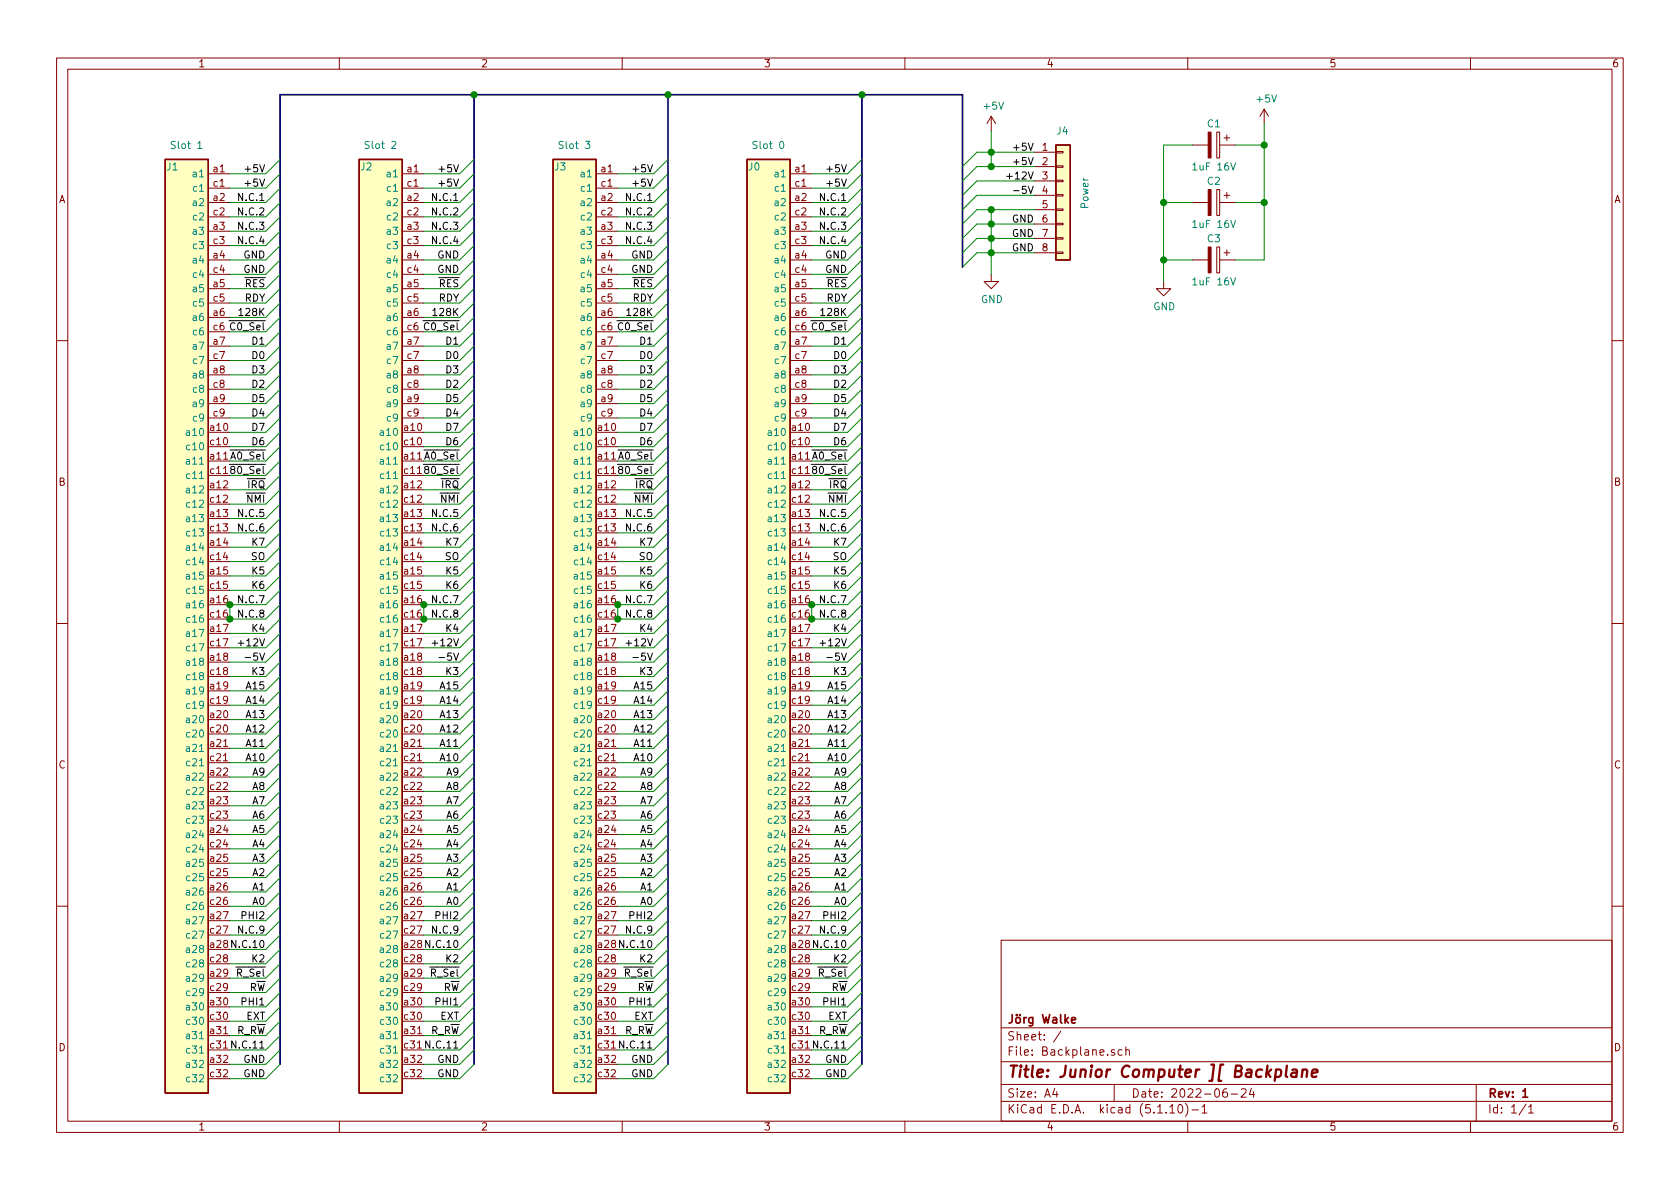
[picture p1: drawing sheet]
<svg xmlns="http://www.w3.org/2000/svg" width="297mm" height="210mm" viewBox="0 0 297 210" stroke-linecap="round" stroke-linejoin="round" font-family="sans-serif">
<defs><g id="words">
<text font-size="2.8" fill="#840000" x="178" y="190.5">Title: Junior Computer ][ Backplane</text>
<g font-size="2.1" fill="#840000">
<text x="178" y="184">Sheet: /</text>
<text x="178" y="181">Jörg Walke</text>
<text x="178" y="186.7">File: Backplane.sch</text>
<text x="178" y="196.9">KiCad E.D.A. kicad (5.1.10)-1</text>
<text x="178" y="194.1">Size: A4</text>
<text x="200" y="194.1">Date: 2022-06-24</text>
<text x="263" y="194.1">Rev: 1</text>
<text x="263" y="196.9">Id: 1/1</text>
</g>
<g font-size="1.8" fill="#840000">
<text x="35" y="11.9">1</text>
<text x="85" y="11.9">2</text>
<text x="135" y="11.9">3</text>
<text x="185" y="11.9">4</text>
<text x="235" y="11.9">5</text>
<text x="285" y="11.9">6</text>
<text x="184.3" y="26.7">1</text>
<text x="184.3" y="29.2">2</text>
<text x="10.4" y="35.9">A</text>
<text x="37.8" y="30.5">a1</text>
<text x="37.8" y="35.6">a2</text>
<text x="37.8" y="33">c1</text>
<text x="72.1" y="30.5">a1</text>
<text x="72.1" y="35.6">a2</text>
<text x="72.1" y="33">c1</text>
<text x="106.3" y="30.5">a1</text>
<text x="106.3" y="35.6">a2</text>
<text x="106.3" y="33">c1</text>
<text x="140.6" y="30.5">a1</text>
<text x="140.6" y="35.6">a2</text>
<text x="140.6" y="33">c1</text>
<text x="184.3" y="31.7">3</text>
<text x="184.3" y="34.3">4</text>
<text x="285.4" y="35.9">A</text>
<text x="37.8" y="40.6">a3</text>
<text x="37.8" y="38.1">c2</text>
<text x="72.1" y="40.6">a3</text>
<text x="72.1" y="38.1">c2</text>
<text x="106.3" y="40.6">a3</text>
<text x="106.3" y="38.1">c2</text>
<text x="140.6" y="40.6">a3</text>
<text x="140.6" y="38.1">c2</text>
<text x="184.3" y="36.8">5</text>
<text x="184.3" y="39.4">6</text>
<text x="184.3" y="41.9">7</text>
<text x="37.8" y="45.7">a4</text>
<text x="37.8" y="43.2">c3</text>
<text x="72.1" y="45.7">a4</text>
<text x="72.1" y="43.2">c3</text>
<text x="106.3" y="45.7">a4</text>
<text x="106.3" y="43.2">c3</text>
<text x="140.6" y="45.7">a4</text>
<text x="140.6" y="43.2">c3</text>
<text x="184.3" y="44.4">8</text>
<text x="37.8" y="50.8">a5</text>
<text x="37.8" y="48.3">c4</text>
<text x="37.8" y="53.3">c5</text>
<text x="72.1" y="50.8">a5</text>
<text x="72.1" y="48.3">c4</text>
<text x="72.1" y="53.3">c5</text>
<text x="106.3" y="50.8">a5</text>
<text x="106.3" y="48.3">c4</text>
<text x="106.3" y="53.3">c5</text>
<text x="140.6" y="50.8">a5</text>
<text x="140.6" y="48.3">c4</text>
<text x="140.6" y="53.3">c5</text>
<text x="37.8" y="55.9">a6</text>
<text x="37.8" y="58.4">c6</text>
<text x="72.1" y="55.9">a6</text>
<text x="72.1" y="58.4">c6</text>
<text x="106.3" y="55.9">a6</text>
<text x="106.3" y="58.4">c6</text>
<text x="140.6" y="55.9">a6</text>
<text x="140.6" y="58.4">c6</text>
<text x="37.8" y="61">a7</text>
<text x="37.8" y="63.5">c7</text>
<text x="72.1" y="61">a7</text>
<text x="72.1" y="63.5">c7</text>
<text x="106.3" y="61">a7</text>
<text x="106.3" y="63.5">c7</text>
<text x="140.6" y="61">a7</text>
<text x="140.6" y="63.5">c7</text>
<text x="37.8" y="66">a8</text>
<text x="37.8" y="71.1">a9</text>
<text x="37.8" y="68.6">c8</text>
<text x="72.1" y="66">a8</text>
<text x="72.1" y="71.1">a9</text>
<text x="72.1" y="68.6">c8</text>
<text x="106.3" y="66">a8</text>
<text x="106.3" y="71.1">a9</text>
<text x="106.3" y="68.6">c8</text>
<text x="140.6" y="66">a8</text>
<text x="140.6" y="71.1">a9</text>
<text x="140.6" y="68.6">c8</text>
<text x="37.3" y="76.2">a10</text>
<text x="37.8" y="73.7">c9</text>
<text x="71.6" y="76.2">a10</text>
<text x="72.1" y="73.7">c9</text>
<text x="105.8" y="76.2">a10</text>
<text x="106.3" y="73.7">c9</text>
<text x="140.1" y="76.2">a10</text>
<text x="140.6" y="73.7">c9</text>
<text x="37.3" y="78.7">c10</text>
<text x="37.3" y="83.8">c11</text>
<text x="71.6" y="78.7">c10</text>
<text x="71.6" y="83.8">c11</text>
<text x="105.8" y="78.7">c10</text>
<text x="105.8" y="83.8">c11</text>
<text x="140.1" y="78.7">c10</text>
<text x="140.1" y="83.8">c11</text>
<text x="10.4" y="85.9">B</text>
<text x="37.3" y="86.4">a12</text>
<text x="37.3" y="88.9">c12</text>
<text x="71.6" y="86.4">a12</text>
<text x="71.6" y="88.9">c12</text>
<text x="105.8" y="86.4">a12</text>
<text x="105.8" y="88.9">c12</text>
<text x="140.1" y="86.4">a12</text>
<text x="140.1" y="88.9">c12</text>
<text x="285.4" y="85.9">B</text>
<text x="37.3" y="91.4">a13</text>
<text x="37.3" y="94">c13</text>
<text x="71.6" y="91.4">a13</text>
<text x="71.6" y="94">c13</text>
<text x="105.8" y="91.4">a13</text>
<text x="105.8" y="94">c13</text>
<text x="140.1" y="91.4">a13</text>
<text x="140.1" y="94">c13</text>
<text x="37.3" y="96.5">a14</text>
<text x="37.3" y="101.6">a15</text>
<text x="37.3" y="99.1">c14</text>
<text x="71.6" y="96.5">a14</text>
<text x="71.6" y="101.6">a15</text>
<text x="71.6" y="99.1">c14</text>
<text x="105.8" y="96.5">a14</text>
<text x="105.8" y="101.6">a15</text>
<text x="105.8" y="99.1">c14</text>
<text x="140.1" y="96.5">a14</text>
<text x="140.1" y="101.6">a15</text>
<text x="140.1" y="99.1">c14</text>
<text x="37.3" y="106.7">a16</text>
<text x="37.3" y="104.1">c15</text>
<text x="71.6" y="106.7">a16</text>
<text x="71.6" y="104.1">c15</text>
<text x="105.8" y="106.7">a16</text>
<text x="105.8" y="104.1">c15</text>
<text x="140.1" y="106.7">a16</text>
<text x="140.1" y="104.1">c15</text>
<text x="37.3" y="111.8">a17</text>
<text x="37.3" y="109.2">c16</text>
<text x="71.6" y="111.8">a17</text>
<text x="71.6" y="109.2">c16</text>
<text x="105.8" y="111.8">a17</text>
<text x="105.8" y="109.2">c16</text>
<text x="140.1" y="111.8">a17</text>
<text x="140.1" y="109.2">c16</text>
<text x="37.3" y="116.8">a18</text>
<text x="37.3" y="114.3">c17</text>
<text x="37.3" y="119.4">c18</text>
<text x="71.6" y="116.8">a18</text>
<text x="71.6" y="114.3">c17</text>
<text x="71.6" y="119.4">c18</text>
<text x="105.8" y="116.8">a18</text>
<text x="105.8" y="114.3">c17</text>
<text x="105.8" y="119.4">c18</text>
<text x="140.1" y="116.8">a18</text>
<text x="140.1" y="114.3">c17</text>
<text x="140.1" y="119.4">c18</text>
<text x="37.3" y="121.9">a19</text>
<text x="37.3" y="124.5">c19</text>
<text x="71.6" y="121.9">a19</text>
<text x="71.6" y="124.5">c19</text>
<text x="105.8" y="121.9">a19</text>
<text x="105.8" y="124.5">c19</text>
<text x="140.1" y="121.9">a19</text>
<text x="140.1" y="124.5">c19</text>
<text x="37.3" y="127">a20</text>
<text x="37.3" y="129.5">c20</text>
<text x="71.6" y="127">a20</text>
<text x="71.6" y="129.5">c20</text>
<text x="105.8" y="127">a20</text>
<text x="105.8" y="129.5">c20</text>
<text x="140.1" y="127">a20</text>
<text x="140.1" y="129.5">c20</text>
<text x="10.4" y="135.9">C</text>
<text x="37.3" y="132.1">a21</text>
<text x="37.3" y="137.2">a22</text>
<text x="37.3" y="134.6">c21</text>
<text x="71.6" y="132.1">a21</text>
<text x="71.6" y="137.2">a22</text>
<text x="71.6" y="134.6">c21</text>
<text x="105.8" y="132.1">a21</text>
<text x="105.8" y="137.2">a22</text>
<text x="105.8" y="134.6">c21</text>
<text x="140.1" y="132.1">a21</text>
<text x="140.1" y="137.2">a22</text>
<text x="140.1" y="134.6">c21</text>
<text x="285.4" y="135.9">C</text>
<text x="37.3" y="142.2">a23</text>
<text x="37.3" y="139.7">c22</text>
<text x="71.6" y="142.2">a23</text>
<text x="71.6" y="139.7">c22</text>
<text x="105.8" y="142.2">a23</text>
<text x="105.8" y="139.7">c22</text>
<text x="140.1" y="142.2">a23</text>
<text x="140.1" y="139.7">c22</text>
<text x="37.3" y="147.3">a24</text>
<text x="37.3" y="144.8">c23</text>
<text x="37.3" y="149.9">c24</text>
<text x="71.6" y="147.3">a24</text>
<text x="71.6" y="144.8">c23</text>
<text x="71.6" y="149.9">c24</text>
<text x="105.8" y="147.3">a24</text>
<text x="105.8" y="144.8">c23</text>
<text x="105.8" y="149.9">c24</text>
<text x="140.1" y="147.3">a24</text>
<text x="140.1" y="144.8">c23</text>
<text x="140.1" y="149.9">c24</text>
<text x="37.3" y="152.4">a25</text>
<text x="37.3" y="154.9">c25</text>
<text x="71.6" y="152.4">a25</text>
<text x="71.6" y="154.9">c25</text>
<text x="105.8" y="152.4">a25</text>
<text x="105.8" y="154.9">c25</text>
<text x="140.1" y="152.4">a25</text>
<text x="140.1" y="154.9">c25</text>
<text x="37.3" y="157.5">a26</text>
<text x="37.3" y="160">c26</text>
<text x="71.6" y="157.5">a26</text>
<text x="71.6" y="160">c26</text>
<text x="105.8" y="157.5">a26</text>
<text x="105.8" y="160">c26</text>
<text x="140.1" y="157.5">a26</text>
<text x="140.1" y="160">c26</text>
<text x="37.3" y="162.6">a27</text>
<text x="37.3" y="167.6">a28</text>
<text x="37.3" y="165.1">c27</text>
<text x="71.6" y="162.6">a27</text>
<text x="71.6" y="167.6">a28</text>
<text x="71.6" y="165.1">c27</text>
<text x="105.8" y="162.6">a27</text>
<text x="105.8" y="167.6">a28</text>
<text x="105.8" y="165.1">c27</text>
<text x="140.1" y="162.6">a27</text>
<text x="140.1" y="167.6">a28</text>
<text x="140.1" y="165.1">c27</text>
<text x="37.3" y="172.7">a29</text>
<text x="37.3" y="170.2">c28</text>
<text x="71.6" y="172.7">a29</text>
<text x="71.6" y="170.2">c28</text>
<text x="105.8" y="172.7">a29</text>
<text x="105.8" y="170.2">c28</text>
<text x="140.1" y="172.7">a29</text>
<text x="140.1" y="170.2">c28</text>
<text x="37.3" y="177.8">a30</text>
<text x="37.3" y="175.3">c29</text>
<text x="71.6" y="177.8">a30</text>
<text x="71.6" y="175.3">c29</text>
<text x="105.8" y="177.8">a30</text>
<text x="105.8" y="175.3">c29</text>
<text x="140.1" y="177.8">a30</text>
<text x="140.1" y="175.3">c29</text>
<text x="10.4" y="185.9">D</text>
<text x="37.3" y="182.9">a31</text>
<text x="37.3" y="180.3">c30</text>
<text x="37.3" y="185.4">c31</text>
<text x="71.6" y="182.9">a31</text>
<text x="71.6" y="180.3">c30</text>
<text x="71.6" y="185.4">c31</text>
<text x="105.8" y="182.9">a31</text>
<text x="105.8" y="180.3">c30</text>
<text x="105.8" y="185.4">c31</text>
<text x="140.1" y="182.9">a31</text>
<text x="140.1" y="180.3">c30</text>
<text x="140.1" y="185.4">c31</text>
<text x="285.4" y="185.9">D</text>
<text x="37.3" y="188">a32</text>
<text x="37.3" y="190.5">c32</text>
<text x="71.6" y="188">a32</text>
<text x="71.6" y="190.5">c32</text>
<text x="105.8" y="188">a32</text>
<text x="105.8" y="190.5">c32</text>
<text x="140.1" y="188">a32</text>
<text x="140.1" y="190.5">c32</text>
<text x="35" y="199.9">1</text>
<text x="85" y="199.9">2</text>
<text x="135" y="199.9">3</text>
<text x="185" y="199.9">4</text>
<text x="235" y="199.9">5</text>
<text x="285" y="199.9">6</text>
</g>
<g font-size="1.8" fill="#008484">
<text x="174" y="19.4">+5V</text>
<text x="186.9" y="23.8">J4</text>
<text x="213.5" y="22.5">C1</text>
<text x="222.3" y="18.1">+5V</text>
<text x="30.6" y="26.3">Slot 1</text>
<text x="64.9" y="26.3">Slot 2</text>
<text x="99.2" y="26.3">Slot 3</text>
<text x="133.5" y="26.3">Slot 0</text>
<text x="29.5" y="30.1">J1</text>
<text x="34.4" y="31.4">a1</text>
<text x="34.4" y="33.9">c1</text>
<text x="63.8" y="30.1">J2</text>
<text x="68.7" y="31.4">a1</text>
<text x="68.7" y="33.9">c1</text>
<text x="98.1" y="30.1">J3</text>
<text x="102.9" y="31.4">a1</text>
<text x="102.9" y="33.9">c1</text>
<text x="132.4" y="30.1">J0</text>
<text x="137.2" y="31.4">a1</text>
<text x="137.2" y="33.9">c1</text>
<text x="211.3" y="30.1">1uF 16V</text>
<text x="213.5" y="32.7">C2</text>
<text x="34.4" y="36.4">a2</text>
<text x="34.4" y="41.5">a3</text>
<text x="34.4" y="39">c2</text>
<text x="68.7" y="36.4">a2</text>
<text x="68.7" y="41.5">a3</text>
<text x="68.7" y="39">c2</text>
<text x="102.9" y="36.4">a2</text>
<text x="102.9" y="41.5">a3</text>
<text x="102.9" y="39">c2</text>
<text x="137.2" y="36.4">a2</text>
<text x="137.2" y="41.5">a3</text>
<text x="137.2" y="39">c2</text>
<text x="192.5" y="36.8" transform="rotate(-90 192.5 36.8)">Power</text>
<text x="211.3" y="40.3">1uF 16V</text>
<text x="34.4" y="46.6">a4</text>
<text x="34.4" y="44.1">c3</text>
<text x="68.7" y="46.6">a4</text>
<text x="68.7" y="44.1">c3</text>
<text x="102.9" y="46.6">a4</text>
<text x="102.9" y="44.1">c3</text>
<text x="137.2" y="46.6">a4</text>
<text x="137.2" y="44.1">c3</text>
<text x="213.5" y="42.8">C3</text>
<text x="34.4" y="51.7">a5</text>
<text x="34.4" y="49.1">c4</text>
<text x="68.7" y="51.7">a5</text>
<text x="68.7" y="49.1">c4</text>
<text x="102.9" y="51.7">a5</text>
<text x="102.9" y="49.1">c4</text>
<text x="137.2" y="51.7">a5</text>
<text x="137.2" y="49.1">c4</text>
<text x="173.4" y="53.6">GND</text>
<text x="211.3" y="50.5">1uF 16V</text>
<text x="34.4" y="56.8">a6</text>
<text x="34.4" y="54.2">c5</text>
<text x="34.4" y="59.3">c6</text>
<text x="68.7" y="56.8">a6</text>
<text x="68.7" y="54.2">c5</text>
<text x="68.7" y="59.3">c6</text>
<text x="102.9" y="56.8">a6</text>
<text x="102.9" y="54.2">c5</text>
<text x="102.9" y="59.3">c6</text>
<text x="137.2" y="56.8">a6</text>
<text x="137.2" y="54.2">c5</text>
<text x="137.2" y="59.3">c6</text>
<text x="203.9" y="54.9">GND</text>
<text x="34.4" y="61.8">a7</text>
<text x="34.4" y="64.4">c7</text>
<text x="68.7" y="61.8">a7</text>
<text x="68.7" y="64.4">c7</text>
<text x="102.9" y="61.8">a7</text>
<text x="102.9" y="64.4">c7</text>
<text x="137.2" y="61.8">a7</text>
<text x="137.2" y="64.4">c7</text>
<text x="34.4" y="66.9">a8</text>
<text x="34.4" y="69.5">c8</text>
<text x="68.7" y="66.9">a8</text>
<text x="68.7" y="69.5">c8</text>
<text x="102.9" y="66.9">a8</text>
<text x="102.9" y="69.5">c8</text>
<text x="137.2" y="66.9">a8</text>
<text x="137.2" y="69.5">c8</text>
<text x="33.4" y="77.1">a10</text>
<text x="34.4" y="72">a9</text>
<text x="34.4" y="74.5">c9</text>
<text x="67.7" y="77.1">a10</text>
<text x="68.7" y="72">a9</text>
<text x="68.7" y="74.5">c9</text>
<text x="102" y="77.1">a10</text>
<text x="102.9" y="72">a9</text>
<text x="102.9" y="74.5">c9</text>
<text x="136.2" y="77.1">a10</text>
<text x="137.2" y="72">a9</text>
<text x="137.2" y="74.5">c9</text>
<text x="33.4" y="82.2">a11</text>
<text x="33.4" y="79.6">c10</text>
<text x="67.7" y="82.2">a11</text>
<text x="67.7" y="79.6">c10</text>
<text x="102" y="82.2">a11</text>
<text x="102" y="79.6">c10</text>
<text x="136.2" y="82.2">a11</text>
<text x="136.2" y="79.6">c10</text>
<text x="33.4" y="87.2">a12</text>
<text x="33.4" y="84.7">c11</text>
<text x="33.4" y="89.8">c12</text>
<text x="67.7" y="87.2">a12</text>
<text x="67.7" y="84.7">c11</text>
<text x="67.7" y="89.8">c12</text>
<text x="102" y="87.2">a12</text>
<text x="102" y="84.7">c11</text>
<text x="102" y="89.8">c12</text>
<text x="136.2" y="87.2">a12</text>
<text x="136.2" y="84.7">c11</text>
<text x="136.2" y="89.8">c12</text>
<text x="33.4" y="92.3">a13</text>
<text x="33.4" y="94.9">c13</text>
<text x="67.7" y="92.3">a13</text>
<text x="67.7" y="94.9">c13</text>
<text x="102" y="92.3">a13</text>
<text x="102" y="94.9">c13</text>
<text x="136.2" y="92.3">a13</text>
<text x="136.2" y="94.9">c13</text>
<text x="33.4" y="97.4">a14</text>
<text x="33.4" y="99.9">c14</text>
<text x="67.7" y="97.4">a14</text>
<text x="67.7" y="99.9">c14</text>
<text x="102" y="97.4">a14</text>
<text x="102" y="99.9">c14</text>
<text x="136.2" y="97.4">a14</text>
<text x="136.2" y="99.9">c14</text>
<text x="33.4" y="102.5">a15</text>
<text x="33.4" y="107.6">a16</text>
<text x="33.4" y="105">c15</text>
<text x="67.7" y="102.5">a15</text>
<text x="67.7" y="107.6">a16</text>
<text x="67.7" y="105">c15</text>
<text x="102" y="102.5">a15</text>
<text x="102" y="107.6">a16</text>
<text x="102" y="105">c15</text>
<text x="136.2" y="102.5">a15</text>
<text x="136.2" y="107.6">a16</text>
<text x="136.2" y="105">c15</text>
<text x="33.4" y="112.6">a17</text>
<text x="33.4" y="110.1">c16</text>
<text x="67.7" y="112.6">a17</text>
<text x="67.7" y="110.1">c16</text>
<text x="102" y="112.6">a17</text>
<text x="102" y="110.1">c16</text>
<text x="136.2" y="112.6">a17</text>
<text x="136.2" y="110.1">c16</text>
<text x="33.4" y="117.7">a18</text>
<text x="33.4" y="115.2">c17</text>
<text x="67.7" y="117.7">a18</text>
<text x="67.7" y="115.2">c17</text>
<text x="102" y="117.7">a18</text>
<text x="102" y="115.2">c17</text>
<text x="136.2" y="117.7">a18</text>
<text x="136.2" y="115.2">c17</text>
<text x="33.4" y="122.8">a19</text>
<text x="33.4" y="120.3">c18</text>
<text x="33.4" y="125.3">c19</text>
<text x="67.7" y="122.8">a19</text>
<text x="67.7" y="120.3">c18</text>
<text x="67.7" y="125.3">c19</text>
<text x="102" y="122.8">a19</text>
<text x="102" y="120.3">c18</text>
<text x="102" y="125.3">c19</text>
<text x="136.2" y="122.8">a19</text>
<text x="136.2" y="120.3">c18</text>
<text x="136.2" y="125.3">c19</text>
<text x="33.4" y="127.9">a20</text>
<text x="33.4" y="130.4">c20</text>
<text x="67.7" y="127.9">a20</text>
<text x="67.7" y="130.4">c20</text>
<text x="102" y="127.9">a20</text>
<text x="102" y="130.4">c20</text>
<text x="136.2" y="127.9">a20</text>
<text x="136.2" y="130.4">c20</text>
<text x="33.4" y="133">a21</text>
<text x="33.4" y="135.5">c21</text>
<text x="67.7" y="133">a21</text>
<text x="67.7" y="135.5">c21</text>
<text x="102" y="133">a21</text>
<text x="102" y="135.5">c21</text>
<text x="136.2" y="133">a21</text>
<text x="136.2" y="135.5">c21</text>
<text x="33.4" y="138">a22</text>
<text x="33.4" y="143.1">a23</text>
<text x="33.4" y="140.6">c22</text>
<text x="67.7" y="138">a22</text>
<text x="67.7" y="143.1">a23</text>
<text x="67.7" y="140.6">c22</text>
<text x="102" y="138">a22</text>
<text x="102" y="143.1">a23</text>
<text x="102" y="140.6">c22</text>
<text x="136.2" y="138">a22</text>
<text x="136.2" y="143.1">a23</text>
<text x="136.2" y="140.6">c22</text>
<text x="33.4" y="148.2">a24</text>
<text x="33.4" y="145.7">c23</text>
<text x="67.7" y="148.2">a24</text>
<text x="67.7" y="145.7">c23</text>
<text x="102" y="148.2">a24</text>
<text x="102" y="145.7">c23</text>
<text x="136.2" y="148.2">a24</text>
<text x="136.2" y="145.7">c23</text>
<text x="33.4" y="153.3">a25</text>
<text x="33.4" y="150.7">c24</text>
<text x="33.4" y="155.8">c25</text>
<text x="67.7" y="153.3">a25</text>
<text x="67.7" y="150.7">c24</text>
<text x="67.7" y="155.8">c25</text>
<text x="102" y="153.3">a25</text>
<text x="102" y="150.7">c24</text>
<text x="102" y="155.8">c25</text>
<text x="136.2" y="153.3">a25</text>
<text x="136.2" y="150.7">c24</text>
<text x="136.2" y="155.8">c25</text>
<text x="33.4" y="158.4">a26</text>
<text x="33.4" y="160.9">c26</text>
<text x="67.7" y="158.4">a26</text>
<text x="67.7" y="160.9">c26</text>
<text x="102" y="158.4">a26</text>
<text x="102" y="160.9">c26</text>
<text x="136.2" y="158.4">a26</text>
<text x="136.2" y="160.9">c26</text>
<text x="33.4" y="163.4">a27</text>
<text x="33.4" y="166">c27</text>
<text x="67.7" y="163.4">a27</text>
<text x="67.7" y="166">c27</text>
<text x="102" y="163.4">a27</text>
<text x="102" y="166">c27</text>
<text x="136.2" y="163.4">a27</text>
<text x="136.2" y="166">c27</text>
<text x="33.4" y="168.5">a28</text>
<text x="33.4" y="173.6">a29</text>
<text x="33.4" y="171.1">c28</text>
<text x="67.7" y="168.5">a28</text>
<text x="67.7" y="173.6">a29</text>
<text x="67.7" y="171.1">c28</text>
<text x="102" y="168.5">a28</text>
<text x="102" y="173.6">a29</text>
<text x="102" y="171.1">c28</text>
<text x="136.2" y="168.5">a28</text>
<text x="136.2" y="173.6">a29</text>
<text x="136.2" y="171.1">c28</text>
<text x="33.4" y="178.7">a30</text>
<text x="33.4" y="176.1">c29</text>
<text x="67.7" y="178.7">a30</text>
<text x="67.7" y="176.1">c29</text>
<text x="102" y="178.7">a30</text>
<text x="102" y="176.1">c29</text>
<text x="136.2" y="178.7">a30</text>
<text x="136.2" y="176.1">c29</text>
<text x="33.4" y="183.8">a31</text>
<text x="33.4" y="181.2">c30</text>
<text x="67.7" y="183.8">a31</text>
<text x="67.7" y="181.2">c30</text>
<text x="102" y="183.8">a31</text>
<text x="102" y="181.2">c30</text>
<text x="136.2" y="183.8">a31</text>
<text x="136.2" y="181.2">c30</text>
<text x="33.4" y="188.8">a32</text>
<text x="33.4" y="186.3">c31</text>
<text x="33.4" y="191.4">c32</text>
<text x="67.7" y="188.8">a32</text>
<text x="67.7" y="186.3">c31</text>
<text x="67.7" y="191.4">c32</text>
<text x="102" y="188.8">a32</text>
<text x="102" y="186.3">c31</text>
<text x="102" y="191.4">c32</text>
<text x="136.2" y="188.8">a32</text>
<text x="136.2" y="186.3">c31</text>
<text x="136.2" y="191.4">c32</text>
</g>
<g font-size="1.8">
<text x="179.7" y="29.2">+5V</text>
<text x="179.7" y="26.7">+5V</text>
<text x="42.5" y="35.6">N.C.1</text>
<text x="43.8" y="33">+5V</text>
<text x="43.8" y="30.5">+5V</text>
<text x="76.8" y="35.6">N.C.1</text>
<text x="78.1" y="33">+5V</text>
<text x="78.1" y="30.5">+5V</text>
<text x="111" y="35.6">N.C.1</text>
<text x="112.4" y="33">+5V</text>
<text x="112.4" y="30.5">+5V</text>
<text x="145.3" y="35.6">N.C.1</text>
<text x="146.7" y="30.5">+5V</text>
<text x="146.7" y="33">+5V</text>
<text x="178.7" y="31.7">+12V</text>
<text x="180.1" y="34.3">-5V</text>
<text x="42.5" y="40.6">N.C.3</text>
<text x="42.5" y="38.1">N.C.2</text>
<text x="76.8" y="38.1">N.C.2</text>
<text x="76.8" y="40.6">N.C.3</text>
<text x="111" y="40.6">N.C.3</text>
<text x="111" y="38.1">N.C.2</text>
<text x="145.3" y="38.1">N.C.2</text>
<text x="145.3" y="40.6">N.C.3</text>
<text x="178.9" y="39.4">GND</text>
<text x="178.9" y="41.9">GND</text>
<text x="42.5" y="43.2">N.C.4</text>
<text x="43.1" y="45.7">GND</text>
<text x="76.8" y="43.2">N.C.4</text>
<text x="77.3" y="45.7">GND</text>
<text x="111" y="43.2">N.C.4</text>
<text x="111.6" y="45.7">GND</text>
<text x="145.3" y="43.2">N.C.4</text>
<text x="145.9" y="45.7">GND</text>
<text x="178.9" y="44.4">GND</text>
<text x="43.1" y="48.3">GND</text>
<text x="43.3" y="53.3">RDY</text>
<text x="43.4" y="50.8">RES</text>
<text x="77.3" y="48.3">GND</text>
<text x="77.5" y="53.3">RDY</text>
<text x="77.6" y="50.8">RES</text>
<text x="111.6" y="48.3">GND</text>
<text x="111.8" y="53.3">RDY</text>
<text x="111.9" y="50.8">RES</text>
<text x="145.9" y="48.3">GND</text>
<text x="146.1" y="53.3">RDY</text>
<text x="146.2" y="50.8">RES</text>
<text x="41.1" y="58.4">C0_Sel</text>
<text x="42.8" y="55.9">128K</text>
<text x="75.4" y="58.4">C0_Sel</text>
<text x="77.1" y="55.9">128K</text>
<text x="109.7" y="58.4">C0_Sel</text>
<text x="111.4" y="55.9">128K</text>
<text x="144" y="58.4">C0_Sel</text>
<text x="145.6" y="55.9">128K</text>
<text x="44.7" y="63.5">D0</text>
<text x="44.7" y="61">D1</text>
<text x="79" y="63.5">D0</text>
<text x="79" y="61">D1</text>
<text x="113.3" y="61">D1</text>
<text x="113.3" y="63.5">D0</text>
<text x="147.6" y="61">D1</text>
<text x="147.6" y="63.5">D0</text>
<text x="44.7" y="68.6">D2</text>
<text x="44.7" y="71.1">D5</text>
<text x="44.7" y="66">D3</text>
<text x="79" y="71.1">D5</text>
<text x="79" y="68.6">D2</text>
<text x="79" y="66">D3</text>
<text x="113.3" y="71.1">D5</text>
<text x="113.3" y="68.6">D2</text>
<text x="113.3" y="66">D3</text>
<text x="147.6" y="66">D3</text>
<text x="147.6" y="68.6">D2</text>
<text x="147.6" y="71.1">D5</text>
<text x="44.7" y="76.2">D7</text>
<text x="44.7" y="73.7">D4</text>
<text x="79" y="73.7">D4</text>
<text x="79" y="76.2">D7</text>
<text x="113.3" y="76.2">D7</text>
<text x="113.3" y="73.7">D4</text>
<text x="147.6" y="76.2">D7</text>
<text x="147.6" y="73.7">D4</text>
<text x="37.3" y="81.3">a11 A0_Sel</text>
<text x="41.4" y="83.8">80_Sel</text>
<text x="44.7" y="78.7">D6</text>
<text x="71.6" y="81.3">a11 A0_Sel</text>
<text x="75.7" y="83.8">80_Sel</text>
<text x="79" y="78.7">D6</text>
<text x="105.8" y="81.3">a11 A0_Sel</text>
<text x="110" y="83.8">80_Sel</text>
<text x="113.3" y="78.7">D6</text>
<text x="140.1" y="81.3">a11 A0_Sel</text>
<text x="144.2" y="83.8">80_Sel</text>
<text x="147.6" y="78.7">D6</text>
<text x="43.7" y="88.9">NMI</text>
<text x="43.8" y="86.4">IRQ</text>
<text x="78" y="88.9">NMI</text>
<text x="78.1" y="86.4">IRQ</text>
<text x="112.3" y="88.9">NMI</text>
<text x="112.4" y="86.4">IRQ</text>
<text x="146.6" y="88.9">NMI</text>
<text x="146.7" y="86.4">IRQ</text>
<text x="42.5" y="94">N.C.6</text>
<text x="42.5" y="91.4">N.C.5</text>
<text x="76.8" y="94">N.C.6</text>
<text x="76.8" y="91.4">N.C.5</text>
<text x="111" y="94">N.C.6</text>
<text x="111" y="91.4">N.C.5</text>
<text x="145.3" y="91.4">N.C.5</text>
<text x="145.3" y="94">N.C.6</text>
<text x="44.4" y="99.1">SO</text>
<text x="44.7" y="101.6">K5</text>
<text x="44.7" y="96.5">K7</text>
<text x="78.7" y="99.1">SO</text>
<text x="79" y="96.5">K7</text>
<text x="79" y="101.6">K5</text>
<text x="113" y="99.1">SO</text>
<text x="113.3" y="96.5">K7</text>
<text x="113.3" y="101.6">K5</text>
<text x="147.3" y="99.1">SO</text>
<text x="147.6" y="101.6">K5</text>
<text x="147.6" y="96.5">K7</text>
<text x="42.5" y="106.7">N.C.7</text>
<text x="44.7" y="104.1">K6</text>
<text x="76.8" y="106.7">N.C.7</text>
<text x="79" y="104.1">K6</text>
<text x="111" y="106.7">N.C.7</text>
<text x="113.3" y="104.1">K6</text>
<text x="145.3" y="106.7">N.C.7</text>
<text x="147.6" y="104.1">K6</text>
<text x="42.5" y="109.2">N.C.8</text>
<text x="44.7" y="111.8">K4</text>
<text x="76.8" y="109.2">N.C.8</text>
<text x="79" y="111.8">K4</text>
<text x="111" y="109.2">N.C.8</text>
<text x="113.3" y="111.8">K4</text>
<text x="145.3" y="109.2">N.C.8</text>
<text x="147.6" y="111.8">K4</text>
<text x="42.8" y="114.3">+12V</text>
<text x="44.2" y="116.8">-5V</text>
<text x="44.7" y="119.4">K3</text>
<text x="77.1" y="114.3">+12V</text>
<text x="78.5" y="116.8">-5V</text>
<text x="79" y="119.4">K3</text>
<text x="111.4" y="114.3">+12V</text>
<text x="112.8" y="116.8">-5V</text>
<text x="113.3" y="119.4">K3</text>
<text x="145.7" y="114.3">+12V</text>
<text x="147.1" y="116.8">-5V</text>
<text x="147.6" y="119.4">K3</text>
<text x="43.7" y="124.5">A14</text>
<text x="43.7" y="121.9">A15</text>
<text x="78" y="124.5">A14</text>
<text x="78" y="121.9">A15</text>
<text x="112.3" y="124.5">A14</text>
<text x="112.3" y="121.9">A15</text>
<text x="146.6" y="124.5">A14</text>
<text x="146.6" y="121.9">A15</text>
<text x="43.7" y="129.5">A12</text>
<text x="43.7" y="127">A13</text>
<text x="78" y="129.5">A12</text>
<text x="78" y="127">A13</text>
<text x="112.3" y="127">A13</text>
<text x="112.3" y="129.5">A12</text>
<text x="146.6" y="127">A13</text>
<text x="146.6" y="129.5">A12</text>
<text x="43.7" y="134.6">A10</text>
<text x="43.7" y="132.1">A11</text>
<text x="44.7" y="137.2">A9</text>
<text x="78" y="134.6">A10</text>
<text x="78" y="132.1">A11</text>
<text x="79" y="137.2">A9</text>
<text x="112.3" y="134.6">A10</text>
<text x="112.3" y="132.1">A11</text>
<text x="113.3" y="137.2">A9</text>
<text x="146.6" y="134.6">A10</text>
<text x="146.6" y="132.1">A11</text>
<text x="147.6" y="137.2">A9</text>
<text x="44.7" y="139.7">A8</text>
<text x="44.7" y="142.2">A7</text>
<text x="79" y="142.2">A7</text>
<text x="79" y="139.7">A8</text>
<text x="113.3" y="142.2">A7</text>
<text x="113.3" y="139.7">A8</text>
<text x="147.6" y="142.2">A7</text>
<text x="147.6" y="139.7">A8</text>
<text x="44.7" y="149.9">A4</text>
<text x="44.7" y="147.3">A5</text>
<text x="44.7" y="144.8">A6</text>
<text x="79" y="149.9">A4</text>
<text x="79" y="147.3">A5</text>
<text x="79" y="144.8">A6</text>
<text x="113.3" y="149.9">A4</text>
<text x="113.3" y="144.8">A6</text>
<text x="113.3" y="147.3">A5</text>
<text x="147.6" y="144.8">A6</text>
<text x="147.6" y="149.9">A4</text>
<text x="147.6" y="147.3">A5</text>
<text x="44.7" y="154.9">A2</text>
<text x="44.7" y="152.4">A3</text>
<text x="79" y="154.9">A2</text>
<text x="79" y="152.4">A3</text>
<text x="113.3" y="152.4">A3</text>
<text x="113.3" y="154.9">A2</text>
<text x="147.6" y="154.9">A2</text>
<text x="147.6" y="152.4">A3</text>
<text x="44.7" y="160">A0</text>
<text x="44.7" y="157.5">A1</text>
<text x="79" y="160">A0</text>
<text x="79" y="157.5">A1</text>
<text x="113.3" y="160">A0</text>
<text x="113.3" y="157.5">A1</text>
<text x="147.6" y="160">A0</text>
<text x="147.6" y="157.5">A1</text>
<text x="41.5" y="167.6">N.C.10</text>
<text x="42.5" y="165.1">N.C.9</text>
<text x="43.1" y="162.6">PHI2</text>
<text x="75.8" y="167.6">N.C.10</text>
<text x="76.8" y="165.1">N.C.9</text>
<text x="77.3" y="162.6">PHI2</text>
<text x="110.1" y="167.6">N.C.10</text>
<text x="111" y="165.1">N.C.9</text>
<text x="111.6" y="162.6">PHI2</text>
<text x="144.3" y="167.6">N.C.10</text>
<text x="145.3" y="165.1">N.C.9</text>
<text x="145.9" y="162.6">PHI2</text>
<text x="42.1" y="172.7">R_Sel</text>
<text x="44.7" y="170.2">K2</text>
<text x="76.4" y="172.7">R_Sel</text>
<text x="79" y="170.2">K2</text>
<text x="110.6" y="172.7">R_Sel</text>
<text x="113.3" y="170.2">K2</text>
<text x="144.9" y="172.7">R_Sel</text>
<text x="147.6" y="170.2">K2</text>
<text x="43.1" y="177.8">PHI1</text>
<text x="44" y="175.3">RW</text>
<text x="77.3" y="177.8">PHI1</text>
<text x="78.3" y="175.3">RW</text>
<text x="111.6" y="177.8">PHI1</text>
<text x="112.6" y="175.3">RW</text>
<text x="145.9" y="177.8">PHI1</text>
<text x="146.9" y="175.3">RW</text>
<text x="41.5" y="185.4">N.C.11</text>
<text x="41.8" y="182.9">R_RW</text>
<text x="43.6" y="180.3">EXT</text>
<text x="75.8" y="185.4">N.C.11</text>
<text x="76.1" y="182.9">R_RW</text>
<text x="77.9" y="180.3">EXT</text>
<text x="110.1" y="185.4">N.C.11</text>
<text x="110.4" y="182.9">R_RW</text>
<text x="112.1" y="180.3">EXT</text>
<text x="144.3" y="185.4">N.C.11</text>
<text x="144.7" y="182.9">R_RW</text>
<text x="146.4" y="180.3">EXT</text>
<text x="43.1" y="190.5">GND</text>
<text x="43.1" y="188">GND</text>
<text x="77.3" y="188">GND</text>
<text x="77.3" y="190.5">GND</text>
<text x="111.6" y="188">GND</text>
<text x="111.6" y="190.5">GND</text>
<text x="145.9" y="188">GND</text>
<text x="145.9" y="190.5">GND</text>
</g>
</g></defs>
<g fill="none" stroke="#840000" stroke-width=".18">
<path d="M10 10.3h277v189.9h-277zM12 12.2h273v186.1h-273zM60 10.3v1.9M110 10.3v1.9M160 10.3v1.9M210 10.3v1.9M223.5 19.3l-.7 1.3M223.5 19.3v2.5M223.5 19.3l.8 1.3M260 10.3v1.9M36.8 30.7h3.8M36.8 35.8h3.8"/>
<path d="M36.8 33.3h3.8M36.8 38.3h3.8M71.1 30.7h3.8M71.1 35.8h3.8M71.1 33.3h3.8M71.1 38.3h3.8M105.4 30.7h3.8M105.4 35.8h3.8M105.4 33.3h3.8M105.4 38.3h3.8M139.7 30.7h3.8M139.7 35.8h3.8"/>
<path d="M139.7 33.3h3.8M139.7 38.3h3.8M175.3 20.6l-.8 1.2M175.3 20.6v2.5M175.3 20.6l.7 1.2M182.9 34.5h3.8M182.9 26.9h3.8M182.9 29.5h3.8M182.9 32h3.8M182.9 37.1h3.8M182.9 39.6h3.8M186.7 39.5h1.3v.2h-1.3z"/>
<path d="M186.7 37h1.3v.2h-1.3zM186.7 31.9h1.3v.2h-1.3zM186.7 29.3h1.3v.3h-1.3zM186.7 26.8h1.3v.2h-1.3zM186.7 34.4h1.3v.3h-1.3zM210.8 35.8h2.8M210.8 25.6h2.8M215.1 33.5h.5v4.6h-.5zM215.1 23.4h.5v4.5h-.5zM215.6 35.8h2.8M215.6 25.6h2.8M216.4 34.5h1"/>
<path d="M216.4 24.4h1M216.9 23.9v1M216.9 34v1M36.8 40.9h3.8M36.8 46h3.8M36.8 51h3.8M36.8 56.1h3.8M36.8 43.4h3.8M36.8 48.5h3.8M36.8 53.6h3.8M36.8 58.7h3.8M71.1 40.9h3.8"/>
<path d="M71.1 46h3.8M71.1 51h3.8M71.1 56.1h3.8M71.1 43.4h3.8M71.1 48.5h3.8M71.1 53.6h3.8M71.1 58.7h3.8M105.4 40.9h3.8M105.4 46h3.8M105.4 51h3.8M105.4 56.1h3.8M105.4 43.4h3.8"/>
<path d="M105.4 48.5h3.8M105.4 53.6h3.8M105.4 58.7h3.8M139.7 40.9h3.8M139.7 46h3.8M139.7 51h3.8M139.7 56.1h3.8M139.7 43.4h3.8M139.7 48.5h3.8M139.7 53.6h3.8M139.7 58.7h3.8M175.3 48.5v1.3h1.2l-1.2 1.2-1.3-1.2h1.3"/>
<path d="M182.9 44.7h3.8M182.9 42.2h3.8M186.7 42h1.3v.3h-1.3zM186.7 44.6h1.3v.2h-1.3zM205.7 49.8v1.2h1.3l-1.3 1.3-1.2-1.3h1.2M210.8 46h2.8M215.1 43.7h.5v4.6h-.5zM215.6 46h2.8M216.4 44.7h1M216.9 44.2v1M10 60.2h2M36.8 76.4h3.8"/>
<path d="M36.8 61.2h3.8M36.8 66.3h3.8M36.8 71.4h3.8M36.8 79h3.8M36.8 63.7h3.8M36.8 68.8h3.8M36.8 73.9h3.8M71.1 76.4h3.8M71.1 61.2h3.8M71.1 66.3h3.8M71.1 71.4h3.8M71.1 79h3.8"/>
<path d="M71.1 63.7h3.8M71.1 68.8h3.8M71.1 73.9h3.8M105.4 76.4h3.8M105.4 61.2h3.8M105.4 66.3h3.8M105.4 71.4h3.8M105.4 79h3.8M105.4 63.7h3.8M105.4 68.8h3.8M105.4 73.9h3.8M139.7 76.4h3.8"/>
<path d="M139.7 61.2h3.8M139.7 66.3h3.8M139.7 71.4h3.8M139.7 79h3.8M139.7 63.7h3.8M139.7 68.8h3.8M139.7 73.9h3.8M285 60.2h2M36.8 81.5h3.8M36.8 86.6h3.8M36.8 91.7h3.8M36.8 96.8h3.8"/>
<path d="M36.8 84.1h3.8M36.8 89.1h3.8M36.8 94.2h3.8M36.8 99.3h3.8M71.1 81.5h3.8M71.1 86.6h3.8M71.1 91.7h3.8M71.1 96.8h3.8M71.1 84.1h3.8M71.1 89.1h3.8M71.1 94.2h3.8M71.1 99.3h3.8"/>
<path d="M105.4 81.5h3.8M105.4 86.6h3.8M105.4 91.7h3.8M105.4 96.8h3.8M105.4 84.1h3.8M105.4 89.1h3.8M105.4 94.2h3.8M105.4 99.3h3.8M139.7 81.5h3.8M139.7 86.6h3.8M139.7 91.7h3.8M139.7 96.8h3.8"/>
<path d="M139.7 84.1h3.8M139.7 89.1h3.8M139.7 94.2h3.8M139.7 99.3h3.8M10 110.3h2M36.8 101.8h3.8M36.8 106.9h3.8M36.8 112h3.8M36.8 117.1h3.8M36.8 104.4h3.8M36.8 109.5h3.8M36.8 114.5h3.8"/>
<path d="M36.8 119.6h3.8M71.1 101.8h3.8M71.1 106.9h3.8M71.1 112h3.8M71.1 117.1h3.8M71.1 104.4h3.8M71.1 109.5h3.8M71.1 114.5h3.8M71.1 119.6h3.8M105.4 101.8h3.8M105.4 106.9h3.8M105.4 112h3.8"/>
<path d="M105.4 117.1h3.8M105.4 104.4h3.8M105.4 109.5h3.8M105.4 114.5h3.8M105.4 119.6h3.8M139.7 101.8h3.8M139.7 106.9h3.8M139.7 112h3.8M139.7 117.1h3.8M139.7 104.4h3.8M139.7 109.5h3.8M139.7 114.5h3.8"/>
<path d="M139.7 119.6h3.8M285 110.3h2M36.8 122.2h3.8M36.8 127.2h3.8M36.8 132.3h3.8M36.8 137.4h3.8M36.8 124.7h3.8M36.8 129.8h3.8M36.8 134.9h3.8M36.8 139.9h3.8M71.1 122.2h3.8M71.1 127.2h3.8"/>
<path d="M71.1 132.3h3.8M71.1 137.4h3.8M71.1 124.7h3.8M71.1 129.8h3.8M71.1 134.9h3.8M71.1 139.9h3.8M105.4 122.2h3.8M105.4 127.2h3.8M105.4 132.3h3.8M105.4 137.4h3.8M105.4 124.7h3.8M105.4 129.8h3.8"/>
<path d="M105.4 134.9h3.8M105.4 139.9h3.8M139.7 122.2h3.8M139.7 127.2h3.8M139.7 132.3h3.8M139.7 137.4h3.8M139.7 124.7h3.8M139.7 129.8h3.8M139.7 134.9h3.8M139.7 139.9h3.8M36.8 142.5h3.8M36.8 147.6h3.8"/>
<path d="M36.8 152.6h3.8M36.8 157.7h3.8M36.8 145h3.8M36.8 150.1h3.8M36.8 155.2h3.8M71.1 142.5h3.8M71.1 147.6h3.8M71.1 152.6h3.8M71.1 157.7h3.8M71.1 145h3.8M71.1 150.1h3.8M71.1 155.2h3.8"/>
<path d="M105.4 142.5h3.8M105.4 147.6h3.8M105.4 152.6h3.8M105.4 157.7h3.8M105.4 145h3.8M105.4 150.1h3.8M105.4 155.2h3.8M139.7 142.5h3.8M139.7 147.6h3.8M139.7 152.6h3.8M139.7 157.7h3.8M139.7 145h3.8"/>
<path d="M139.7 150.1h3.8M139.7 155.2h3.8M10 160.2h2M36.8 162.8h3.8M36.8 167.9h3.8M36.8 173h3.8M36.8 178h3.8M36.8 160.3h3.8M36.8 165.3h3.8M36.8 170.4h3.8M36.8 175.5h3.8M71.1 162.8h3.8"/>
<path d="M71.1 167.9h3.8M71.1 173h3.8M71.1 178h3.8M71.1 160.3h3.8M71.1 165.3h3.8M71.1 170.4h3.8M71.1 175.5h3.8M105.4 162.8h3.8M105.4 167.9h3.8M105.4 173h3.8M105.4 178h3.8M105.4 160.3h3.8"/>
<path d="M105.4 165.3h3.8M105.4 170.4h3.8M105.4 175.5h3.8M139.7 162.8h3.8M139.7 167.9h3.8M139.7 173h3.8M139.7 178h3.8M139.7 160.3h3.8M139.7 165.3h3.8M139.7 170.4h3.8M139.7 175.5h3.8M177 166.3h108v32h-108z"/>
<path d="M285 160.2h2M36.8 183.1h3.8M36.8 188.2h3.8M36.8 180.6h3.8M36.8 185.7h3.8M36.8 190.7h3.8M60 198.3v1.9M71.1 183.1h3.8M71.1 188.2h3.8M71.1 180.6h3.8M71.1 185.7h3.8M71.1 190.7h3.8"/>
<path d="M105.4 183.1h3.8M105.4 188.2h3.8M105.4 180.6h3.8M105.4 185.7h3.8M105.4 190.7h3.8M110 198.3v1.9M139.7 183.1h3.8M139.7 188.2h3.8M139.7 180.6h3.8M139.7 185.7h3.8M139.7 190.7h3.8M160 198.3v1.9"/>
<path d="M177 194.8h108M177 191.8h108M177 187.8h108M177 181.8h108M186.5 192.5l-.4 1h1M186.8 193v1M187.6 182.3l-1.3 2M197 191.8v3M197.1 185.7a.37 .37 0 0 0-.6 .1v.2l.6 .2v.1l-.2 .3-.4-.1M198.4 185.7l-.4-.1-.3 .3 .1 .6 .2 .1 .4-.1M199.1 185.7a.37 .37 0 0 1 .6 .1v.8M199.1 185.1v1.5"/>
<path d="M206.8 195.8l.5-.5v1.5M206.8 196.8h.9M208.5 195.4l.1-.1a.8 .8 0 0 1 .5 .8 .8 .8 0 0 1-.5 .7 1 1 0 0 1-.1-1.4zM209.6 195.1a1.71 1.71 0 0 1 0 2.3M210 198.3v1.9M210.7 196.3h1.2M212.5 195.8l.5-.5v1.5M212.5 196.8h.9M216.9 192.5a.62 .62 0 0 0-.7 .7l.1 .7 .2 .1 .5-.1v-.5l-.1-.2-.4-.1-.3 .3M217.7 193.5h1.1M219.5 192.7l.2-.2h.3l.3 .2v.3v.2l-.9 .8h.9M221.3 192.5l-.4 1h.9"/>
<path d="M221.6 193v1M260 198.3v1.9M261 191.8v6.5M269.8 195.2l-1.2 2M270.3 195.8l.4-.5v1.5M270.3 196.8h.8"/>
</g>
<path d="M189.5 180.4l.7-.1-.1-.3-.4-.1-.2 .2v.7h.6M269.2 193l.5-.5v1.5M269.2 194h.9" fill="none" stroke="#840000" stroke-width=".3"/>
<path d="M225.6 189.2h.8l.1 .3v.6a.66 .66 0 0 1-1 .2M227.5 188.4l-.2 1.8 .3 .2M228.5 189.2h.8v.2l-.1 1M229.3 189.6l-.7 .1a.4 .4 0 0 0-.3 .3 .4 .4 0 0 0 .2 .4l.7-.1M230.3 189.3a.5 .5 0 0 1 .8 .1l-.1 1M230.3 189.1l-.2 1.3M232 189.8l.9-.2v-.4h-.8l-.2 1 .3 .2 .5-.1" fill="none" stroke="#840000" stroke-width=".41"/>
<g fill="#ffffc2" stroke="#ffffc2" stroke-width=".18">
<path d="M132.1 28.2h7.6v165.1h-7.6z"/>
<path d="M29.2 28.2h7.6v165.1h-7.6z"/>
<path d="M63.5 28.2h7.6v165.1h-7.6z"/>
<path d="M97.8 28.2h7.6v165.1h-7.6z"/>
<path d="M186.7 25.6h2.5v20.4h-2.5z"/>
</g>
<path d="M29.2 28.2h7.6v165.1h-7.6zM63.5 28.2h7.6v165.1h-7.6zM97.8 28.2h7.6v165.1h-7.6zM132.1 28.2h7.6v165.1h-7.6zM186.7 25.6h2.5v20.4h-2.5z" fill="none" stroke="#840000" stroke-width=".25"/>
<path d="M35 26.3h.7M69.3 25.1l.4-.1 .3 .3-.8 1h.8M103.5 25h.8l-.4 .5 .3 .1 .1 .4-.3 .3-.5-.2M138 25.1l.2-.1a.67 .67 0 0 1 .4 .6 .67 .67 0 0 1-.4 .7l-.3-.3-.1-.2z" fill="none" stroke="#008484" stroke-width=".18"/>
<g fill="#840000" stroke="#840000" stroke-width=".18">
<path d="M213.6 43.7h.5v4.6h-.5z"/>
<path d="M213.6 33.5h.5v4.6h-.5z"/>
<path d="M213.6 23.4h.5v4.5h-.5z"/>
</g>
<path d="M83.8 16.8v171.4M118.1 16.8v171.4M152.4 16.8v171.4M170.2 47.2v-30.4h-120.7v171.4" fill="none" stroke="#000084" stroke-width=".3"/>
<g fill="none" stroke="#008400" stroke-width=".18">
<path d="M49.5 38.3l-2.5 2.6h-6.4M49.5 35.8l-2.5 2.5h-6.4M49.5 33.3l-2.5 2.5h-6.4M49.5 28.2l-2.5 2.5h-6.4M49.5 30.7l-2.5 2.6h-6.4M83.8 38.3l-2.5 2.6h-6.4M83.8 35.8l-2.5 2.5h-6.4M83.8 33.3l-2.5 2.5h-6.4M83.8 28.2l-2.5 2.5h-6.4M83.8 30.7l-2.5 2.6h-6.4M118.1 38.3l-2.5 2.6h-6.4M118.1 35.8l-2.5 2.5h-6.4"/>
<path d="M118.1 33.3l-2.5 2.5h-6.4M118.1 28.2l-2.5 2.5h-6.4M118.1 30.7l-2.5 2.6h-6.4M152.4 38.3l-2.5 2.6h-6.4M152.4 35.8l-2.5 2.5h-6.4M152.4 33.3l-2.5 2.5h-6.4M152.4 28.2l-2.5 2.5h-6.4M152.4 30.7l-2.5 2.6h-6.4M175.3 23.1v6.4M175.3 37.1v11.4M182.9 26.9h-10.2l-2.5 2.6M182.9 29.5h-10.2l-2.5 2.5"/>
<path d="M182.9 37.1h-10.2l-2.5 2.5M182.9 39.6h-10.2l-2.5 2.6M182.9 34.5h-10.2l-2.5 2.6M182.9 32h-10.2l-2.5 2.5M205.7 35.8h5.1M210.8 25.6h-5.1v24.2M218.4 35.8h5.1M218.4 25.6h5.1M223.5 21.8v24.2h-5.1M49.5 40.9l-2.5 2.5h-6.4M49.5 58.7l-2.5 2.5h-6.4M49.5 56.1l-2.5 2.6h-6.4"/>
<path d="M49.5 53.6l-2.5 2.5h-6.4M49.5 51l-2.5 2.6h-6.4M49.5 48.5l-2.5 2.5h-6.4M49.5 46l-2.5 2.5h-6.4M49.5 43.4l-2.5 2.6h-6.4M83.8 40.9l-2.5 2.5h-6.4M83.8 58.7l-2.5 2.5h-6.4M83.8 56.1l-2.5 2.6h-6.4M83.8 53.6l-2.5 2.5h-6.4M83.8 51l-2.5 2.6h-6.4M83.8 48.5l-2.5 2.5h-6.4M83.8 46l-2.5 2.5h-6.4"/>
<path d="M83.8 43.4l-2.5 2.6h-6.4M118.1 40.9l-2.5 2.5h-6.4M118.1 58.7l-2.5 2.5h-6.4M118.1 56.1l-2.5 2.6h-6.4M118.1 53.6l-2.5 2.5h-6.4M118.1 51l-2.5 2.6h-6.4M118.1 48.5l-2.5 2.5h-6.4M118.1 46l-2.5 2.5h-6.4M118.1 43.4l-2.5 2.6h-6.4M152.4 40.9l-2.5 2.5h-6.4M152.4 58.7l-2.5 2.5h-6.4M152.4 56.1l-2.5 2.6h-6.4"/>
<path d="M152.4 53.6l-2.5 2.5h-6.4M152.4 51l-2.5 2.6h-6.4M152.4 48.5l-2.5 2.5h-6.4M152.4 46l-2.5 2.5h-6.4M152.4 43.4l-2.5 2.6h-6.4M182.9 42.2h-10.2l-2.5 2.5M182.9 44.7h-10.2l-2.5 2.5M205.7 46h5.1M49.5 73.9l-2.5 2.5h-6.4M49.5 76.4l-2.5 2.6h-6.4M49.5 79l-2.5 2.5h-6.4M49.5 68.8l-2.5 2.6h-6.4"/>
<path d="M49.5 66.3l-2.5 2.5h-6.4M49.5 63.7l-2.5 2.6h-6.4M49.5 61.2l-2.5 2.5h-6.4M49.5 71.4l-2.5 2.5h-6.4M83.8 73.9l-2.5 2.5h-6.4M83.8 76.4l-2.5 2.6h-6.4M83.8 79l-2.5 2.5h-6.4M83.8 68.8l-2.5 2.6h-6.4M83.8 66.3l-2.5 2.5h-6.4M83.8 63.7l-2.5 2.6h-6.4M83.8 61.2l-2.5 2.5h-6.4M83.8 71.4l-2.5 2.5h-6.4"/>
<path d="M118.1 73.9l-2.5 2.5h-6.4M118.1 76.4l-2.5 2.6h-6.4M118.1 79l-2.5 2.5h-6.4M118.1 68.8l-2.5 2.6h-6.4M118.1 66.3l-2.5 2.5h-6.4M118.1 63.7l-2.5 2.6h-6.4M118.1 61.2l-2.5 2.5h-6.4M118.1 71.4l-2.5 2.5h-6.4M152.4 73.9l-2.5 2.5h-6.4M152.4 76.4l-2.5 2.6h-6.4M152.4 79l-2.5 2.5h-6.4M152.4 68.8l-2.5 2.6h-6.4"/>
<path d="M152.4 66.3l-2.5 2.5h-6.4M152.4 63.7l-2.5 2.6h-6.4M152.4 61.2l-2.5 2.5h-6.4M152.4 71.4l-2.5 2.5h-6.4M49.5 86.6l-2.5 2.5h-6.4M49.5 81.5l-2.5 2.6h-6.4M49.5 99.3l-2.5 2.5h-6.4M49.5 96.8l-2.5 2.5h-6.4M49.5 94.2l-2.5 2.6h-6.4M49.5 84.1l-2.5 2.5h-6.4M49.5 91.7l-2.5 2.5h-6.4M49.5 89.1l-2.5 2.6h-6.4"/>
<path d="M83.8 86.6l-2.5 2.5h-6.4M83.8 81.5l-2.5 2.6h-6.4M83.8 99.3l-2.5 2.5h-6.4M83.8 96.8l-2.5 2.5h-6.4M83.8 94.2l-2.5 2.6h-6.4M83.8 84.1l-2.5 2.5h-6.4M83.8 91.7l-2.5 2.5h-6.4M83.8 89.1l-2.5 2.6h-6.4M118.1 86.6l-2.5 2.5h-6.4M118.1 81.5l-2.5 2.6h-6.4M118.1 99.3l-2.5 2.5h-6.4M118.1 96.8l-2.5 2.5h-6.4"/>
<path d="M118.1 94.2l-2.5 2.6h-6.4M118.1 84.1l-2.5 2.5h-6.4M118.1 91.7l-2.5 2.5h-6.4M118.1 89.1l-2.5 2.6h-6.4M152.4 86.6l-2.5 2.5h-6.4M152.4 81.5l-2.5 2.6h-6.4M152.4 99.3l-2.5 2.5h-6.4M152.4 96.8l-2.5 2.5h-6.4M152.4 94.2l-2.5 2.6h-6.4M152.4 84.1l-2.5 2.5h-6.4M152.4 91.7l-2.5 2.5h-6.4M152.4 89.1l-2.5 2.6h-6.4"/>
<path d="M49.5 117.1l-2.5 2.5h-6.4M49.5 119.6l-2.5 2.6h-6.4M49.5 114.5l-2.5 2.6h-6.4M49.5 112l-2.5 2.5h-6.4M49.5 104.4l-2.5 2.5h-6.4v2.6h6.4l2.5-2.6M49.5 109.5l-2.5 2.5h-6.4M49.5 101.8l-2.5 2.6h-6.4M83.8 117.1l-2.5 2.5h-6.4M83.8 119.6l-2.5 2.6h-6.4M83.8 114.5l-2.5 2.6h-6.4M83.8 112l-2.5 2.5h-6.4M83.8 104.4l-2.5 2.5h-6.4v2.6h6.4l2.5-2.6"/>
<path d="M83.8 109.5l-2.5 2.5h-6.4M83.8 101.8l-2.5 2.6h-6.4M118.1 117.1l-2.5 2.5h-6.4M118.1 119.6l-2.5 2.6h-6.4M118.1 114.5l-2.5 2.6h-6.4M118.1 112l-2.5 2.5h-6.4M118.1 104.4l-2.5 2.5h-6.4v2.6h6.4l2.5-2.6M118.1 109.5l-2.5 2.5h-6.4M118.1 101.8l-2.5 2.6h-6.4M152.4 117.1l-2.5 2.5h-6.4M152.4 119.6l-2.5 2.6h-6.4M152.4 114.5l-2.5 2.6h-6.4"/>
<path d="M152.4 112l-2.5 2.5h-6.4M152.4 104.4l-2.5 2.5h-6.4v2.6h6.4l2.5-2.6M152.4 109.5l-2.5 2.5h-6.4M152.4 101.8l-2.5 2.6h-6.4M49.5 139.9l-2.5 2.6h-6.4M49.5 137.4l-2.5 2.5h-6.4M49.5 134.9l-2.5 2.5h-6.4M49.5 132.3l-2.5 2.6h-6.4M49.5 129.8l-2.5 2.5h-6.4M49.5 127.2l-2.5 2.6h-6.4M49.5 124.7l-2.5 2.5h-6.4M49.5 122.2l-2.5 2.5h-6.4"/>
<path d="M83.8 139.9l-2.5 2.6h-6.4M83.8 137.4l-2.5 2.5h-6.4M83.8 134.9l-2.5 2.5h-6.4M83.8 132.3l-2.5 2.6h-6.4M83.8 129.8l-2.5 2.5h-6.4M83.8 127.2l-2.5 2.6h-6.4M83.8 124.7l-2.5 2.5h-6.4M83.8 122.2l-2.5 2.5h-6.4M118.1 139.9l-2.5 2.6h-6.4M118.1 137.4l-2.5 2.5h-6.4M118.1 134.9l-2.5 2.5h-6.4M118.1 132.3l-2.5 2.6h-6.4"/>
<path d="M118.1 129.8l-2.5 2.5h-6.4M118.1 127.2l-2.5 2.6h-6.4M118.1 124.7l-2.5 2.5h-6.4M118.1 122.2l-2.5 2.5h-6.4M152.4 139.9l-2.5 2.6h-6.4M152.4 137.4l-2.5 2.5h-6.4M152.4 134.9l-2.5 2.5h-6.4M152.4 132.3l-2.5 2.6h-6.4M152.4 129.8l-2.5 2.5h-6.4M152.4 127.2l-2.5 2.6h-6.4M152.4 124.7l-2.5 2.5h-6.4M152.4 122.2l-2.5 2.5h-6.4"/>
<path d="M49.5 142.5l-2.5 2.5h-6.4M49.5 157.7l-2.5 2.6h-6.4M49.5 155.2l-2.5 2.5h-6.4M49.5 150.1l-2.5 2.5h-6.4M49.5 147.6l-2.5 2.5h-6.4M49.5 145l-2.5 2.6h-6.4M49.5 152.6l-2.5 2.6h-6.4M83.8 142.5l-2.5 2.5h-6.4M83.8 157.7l-2.5 2.6h-6.4M83.8 155.2l-2.5 2.5h-6.4M83.8 150.1l-2.5 2.5h-6.4M83.8 147.6l-2.5 2.5h-6.4"/>
<path d="M83.8 145l-2.5 2.6h-6.4M83.8 152.6l-2.5 2.6h-6.4M118.1 142.5l-2.5 2.5h-6.4M118.1 157.7l-2.5 2.6h-6.4M118.1 155.2l-2.5 2.5h-6.4M118.1 150.1l-2.5 2.5h-6.4M118.1 147.6l-2.5 2.5h-6.4M118.1 145l-2.5 2.6h-6.4M118.1 152.6l-2.5 2.6h-6.4M152.4 142.5l-2.5 2.5h-6.4M152.4 157.7l-2.5 2.6h-6.4M152.4 155.2l-2.5 2.5h-6.4"/>
<path d="M152.4 150.1l-2.5 2.5h-6.4M152.4 147.6l-2.5 2.5h-6.4M152.4 145l-2.5 2.6h-6.4M152.4 152.6l-2.5 2.6h-6.4M49.5 178l-2.5 2.6h-6.4M49.5 175.5l-2.5 2.5h-6.4M49.5 173l-2.5 2.5h-6.4M49.5 170.4l-2.5 2.6h-6.4M49.5 167.9l-2.5 2.5h-6.4M49.5 160.3l-2.5 2.5h-6.4M49.5 165.3l-2.5 2.6h-6.4M49.5 162.8l-2.5 2.5h-6.4"/>
<path d="M83.8 178l-2.5 2.6h-6.4M83.8 175.5l-2.5 2.5h-6.4M83.8 173l-2.5 2.5h-6.4M83.8 170.4l-2.5 2.6h-6.4M83.8 167.9l-2.5 2.5h-6.4M83.8 160.3l-2.5 2.5h-6.4M83.8 165.3l-2.5 2.6h-6.4M83.8 162.8l-2.5 2.5h-6.4M118.1 178l-2.5 2.6h-6.4M118.1 175.5l-2.5 2.5h-6.4M118.1 173l-2.5 2.5h-6.4M118.1 170.4l-2.5 2.6h-6.4"/>
<path d="M118.1 167.9l-2.5 2.5h-6.4M118.1 160.3l-2.5 2.5h-6.4M118.1 165.3l-2.5 2.6h-6.4M118.1 162.8l-2.5 2.5h-6.4M152.4 178l-2.5 2.6h-6.4M152.4 175.5l-2.5 2.5h-6.4M152.4 173l-2.5 2.5h-6.4M152.4 170.4l-2.5 2.6h-6.4M152.4 167.9l-2.5 2.5h-6.4M152.4 160.3l-2.5 2.5h-6.4M152.4 165.3l-2.5 2.6h-6.4M152.4 162.8l-2.5 2.5h-6.4"/>
<path d="M49.5 188.2l-2.5 2.5h-6.4M49.5 185.7l-2.5 2.5h-6.4M49.5 180.6l-2.5 2.5h-6.4M49.5 183.1l-2.5 2.6h-6.4M83.8 188.2l-2.5 2.5h-6.4M83.8 185.7l-2.5 2.5h-6.4M83.8 180.6l-2.5 2.5h-6.4M83.8 183.1l-2.5 2.6h-6.4M118.1 188.2l-2.5 2.5h-6.4M118.1 185.7l-2.5 2.5h-6.4M118.1 180.6l-2.5 2.5h-6.4M118.1 183.1l-2.5 2.6h-6.4"/>
<path d="M152.4 188.2l-2.5 2.5h-6.4M152.4 185.7l-2.5 2.5h-6.4M152.4 180.6l-2.5 2.5h-6.4M152.4 183.1l-2.5 2.6h-6.4"/>
</g>
<g fill="none" stroke="#000" stroke-width=".18">
<path d="M178 31.2h1M179.2 33.7h1M40.5 56.7h1.3M42.2 54.9l.4-.4v1.3M42.2 55.8h.8M74.8 56.7h1.2M76.5 54.9l.4-.4v1.3M76.5 55.8h.8M109.1 56.7h1.2M110.8 54.9l.4-.4v1.3M110.8 55.8h.8M143.4 56.7h1.2"/>
<path d="M145.1 54.9l.4-.4v1.3M145.1 55.8h.7M41 83l-.2-.1v-.3l.5-.1 .2 .2v.2l-.6 .2-.1 .2v.3l.2 .1h.4l.1-.2v-.2l-.2-.3M75.3 83l-.2-.1v-.3l.5-.1 .2 .2-.1 .2-.5 .2-.1 .2v.3l.2 .1h.4l.1-.2v-.2l-.2-.3M109.6 83l-.2-.1v-.3l.5-.1 .2 .2-.1 .2-.5 .2-.1 .2v.3l.2 .1h.4l.1-.2v-.2l-.2-.3M143.9 83l-.2-.1v-.3l.4-.1 .3 .2-.1 .2-.5 .2-.1 .2v.3l.2 .1h.4l.1-.2v-.2l-.3-.3M42.1 113.7h1M43.3 116.3h1M76.4 113.7h1M77.6 116.3h1M110.7 113.7h1M111.9 116.3h1"/>
<path d="M145 113.7h1M146.2 116.3h1M41.7 166.3v1.3l-.7-1.3v1.3M76 166.3v1.3l-.7-1.3v1.3M110.3 166.3v1.3l-.7-1.3v1.3M144.6 166.3v1.3l-.8-1.3v1.3M41.7 184.1v1.2l-.7-1.2v1.2M76 184.1v1.2l-.7-1.2v1.2M110.3 184.1v1.2l-.7-1.2v1.2M144.6 184.1v1.2l-.8-1.2v1.2"/>
</g>
<g fill="#008400" stroke="#008400" stroke-width=".25">
<circle cx="109.2" cy="109.5" r=".51"/>
<circle cx="205.7" cy="46" r=".51"/>
<circle cx="205.7" cy="35.8" r=".51"/>
<circle cx="175.3" cy="39.6" r=".51"/>
<circle cx="152.4" cy="16.8" r=".51"/>
<circle cx="223.5" cy="25.6" r=".51"/>
<circle cx="118.1" cy="16.8" r=".51"/>
<circle cx="143.5" cy="109.5" r=".51"/>
<circle cx="143.5" cy="106.9" r=".51"/>
<circle cx="175.3" cy="42.2" r=".51"/>
<circle cx="223.5" cy="35.8" r=".51"/>
<circle cx="109.2" cy="106.9" r=".51"/>
<circle cx="175.3" cy="29.5" r=".51"/>
<circle cx="74.9" cy="109.5" r=".51"/>
<circle cx="74.9" cy="106.9" r=".51"/>
<circle cx="40.6" cy="109.5" r=".51"/>
<circle cx="40.6" cy="106.9" r=".51"/>
<circle cx="175.3" cy="26.9" r=".51"/>
<circle cx="175.3" cy="37.1" r=".51"/>
<circle cx="175.3" cy="44.7" r=".51"/>
<circle cx="83.8" cy="16.8" r=".51"/>
</g>
<use href="#words"/>
</svg>
